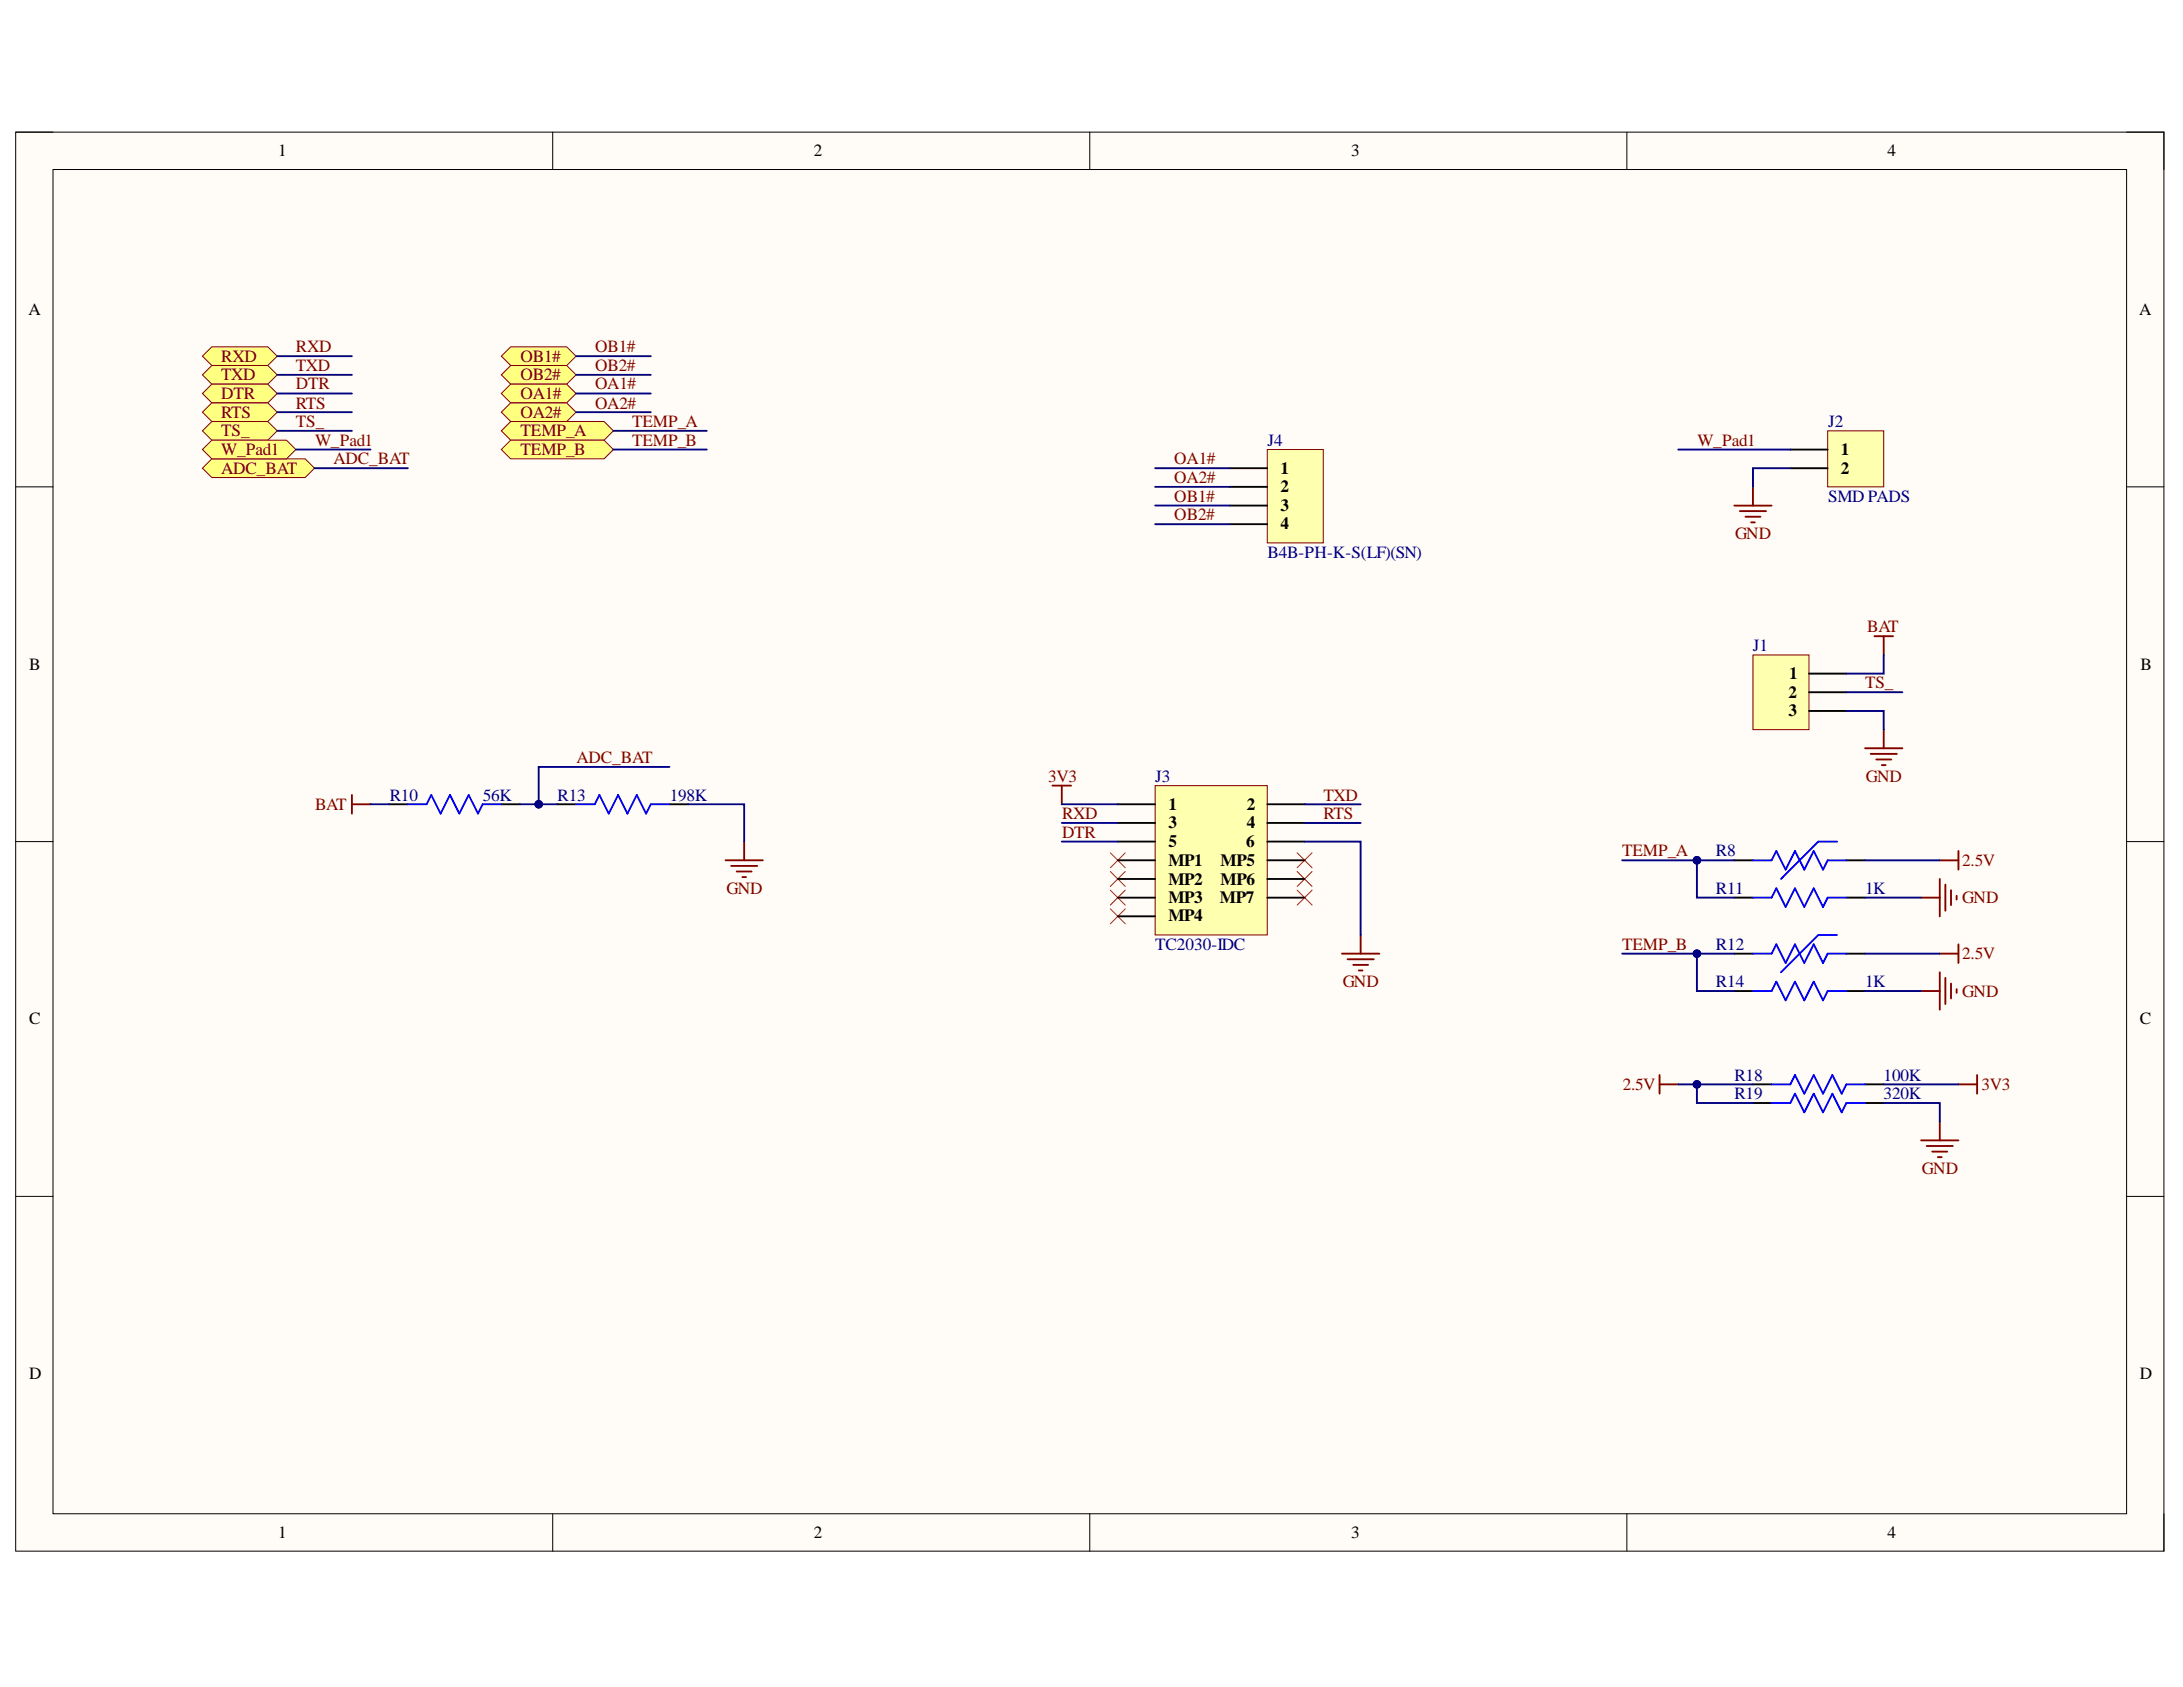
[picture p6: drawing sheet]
<svg xmlns="http://www.w3.org/2000/svg" width="279mm" height="216mm" viewBox="0 0 279 216" stroke-linecap="round" stroke-linejoin="round" font-family="sans-serif">
<defs><g id="words">
<g font-size="2.2">
<text x="35.6" y="20">1</text>
<text x="104.1" y="20">2</text>
<text x="173" y="20">3</text>
<text x="241.6" y="20">4</text>
<text x="3.6" y="40.3">A</text>
<text x="273.8" y="40.3">A</text>
<text x="235.6" y="58.2">1</text>
<text x="163.9" y="60.7">1</text>
<text x="163.9" y="63">2</text>
<text x="163.9" y="65.4">3</text>
<text x="235.6" y="60.7">2</text>
<text x="163.9" y="67.7">4</text>
<text x="3.7" y="85.7">B</text>
<text x="228.9" y="89.3">2</text>
<text x="229" y="86.9">1</text>
<text x="274" y="85.7">B</text>
<text x="228.9" y="91.7">3</text>
<text x="149.5" y="103.7">1</text>
<text x="149.5" y="106">3</text>
<text x="159.6" y="103.7">2</text>
<text x="159.6" y="106">4</text>
<text x="149.5" y="108.4">5</text>
<text x="149.5" y="110.8">MP1</text>
<text x="149.5" y="113.2">MP2</text>
<text x="156.2" y="110.8">MP5</text>
<text x="156.2" y="113.2">MP6</text>
<text x="159.5" y="108.4">6</text>
<text x="149.5" y="115.6">MP3</text>
<text x="149.5" y="117.9">MP4</text>
<text x="156.1" y="115.6">MP7</text>
<text x="3.7" y="131.1">C</text>
<text x="273.9" y="131.1">C</text>
<text x="3.7" y="176.5">D</text>
<text x="273.9" y="176.5">D</text>
<text x="35.6" y="196.8">1</text>
<text x="104.1" y="196.8">2</text>
<text x="173" y="196.8">3</text>
<text x="241.6" y="196.8">4</text>
</g>
<g font-size="2.2" fill="#800000">
<text x="28.3" y="46.3">RXD</text>
<text x="37.9" y="45.1">RXD</text>
<text x="37.9" y="47.5">TXD</text>
<text x="66.6" y="46.3">OB1#</text>
<text x="76.2" y="45.1">OB1#</text>
<text x="76.2" y="47.5">OB2#</text>
<text x="28.3" y="48.7">TXD</text>
<text x="28.3" y="51">DTR</text>
<text x="28.3" y="53.5">RTS</text>
<text x="37.9" y="49.8">DTR</text>
<text x="37.9" y="52.3">RTS</text>
<text x="66.6" y="48.7">OB2#</text>
<text x="66.6" y="51">OA1#</text>
<text x="66.6" y="53.5">OA2#</text>
<text x="76.2" y="49.8">OA1#</text>
<text x="76.2" y="52.3">OA2#</text>
<text x="28.3" y="55.8">TS_</text>
<text x="28.3" y="58.2">W_Pad1</text>
<text x="37.9" y="54.7">TS_</text>
<text x="40.3" y="57">W_Pad1</text>
<text x="42.7" y="59.4">ADC_BAT</text>
<text x="66.6" y="55.8">TEMP_A</text>
<text x="66.6" y="58.2">TEMP_B</text>
<text x="80.9" y="57">TEMP_B</text>
<text x="80.9" y="54.7">TEMP_A</text>
<text x="150.3" y="59.4">OA1#</text>
<text x="217.2" y="57">W_Pad1</text>
<text x="28.3" y="60.7">ADC_BAT</text>
<text x="150.3" y="61.8">OA2#</text>
<text x="150.3" y="64.2">OB1#</text>
<text x="150.3" y="66.6">OB2#</text>
<text x="222.1" y="69">GND</text>
<text x="239" y="80.9">BAT</text>
<text x="238.7" y="88.1">TS_</text>
<text x="73.8" y="97.7">ADC_BAT</text>
<text x="134.2" y="100">3V3</text>
<text x="238.8" y="100">GND</text>
<text x="40.3" y="103.7">BAT</text>
<text x="135.9" y="104.8">RXD</text>
<text x="135.9" y="107.2">DTR</text>
<text x="169.4" y="102.5">TXD</text>
<text x="169.4" y="104.8">RTS</text>
<text x="207.6" y="109.6">TEMP_A</text>
<text x="251.1" y="110.8">2.5V</text>
<text x="93" y="114.4">GND</text>
<text x="251.1" y="115.6">GND</text>
<text x="207.6" y="121.6">TEMP_B</text>
<text x="251.1" y="122.7">2.5V</text>
<text x="171.9" y="126.3">GND</text>
<text x="251.1" y="127.6">GND</text>
<text x="207.7" y="139.5">2.5V</text>
<text x="253.6" y="139.5">3V3</text>
<text x="246" y="150.2">GND</text>
</g>
<g font-size="2.2" fill="#000080">
<text x="162.2" y="57">J4</text>
<text x="234" y="54.7">J2</text>
<text x="234" y="64.2">SMD PADS</text>
<text x="162.2" y="71.4">B4B-PH-K-S(LF)(SN)</text>
<text x="224.3" y="83.3">J1</text>
<text x="147.8" y="100">J3</text>
<text x="49.9" y="102.5">R10</text>
<text x="61.8" y="102.5">56K</text>
<text x="71.3" y="102.5">R13</text>
<text x="85.7" y="102.5">198K</text>
<text x="219.6" y="109.6">R8</text>
<text x="219.6" y="114.4">R11</text>
<text x="238.7" y="114.4">1K</text>
<text x="147.8" y="121.6">TC2030-IDC</text>
<text x="219.6" y="121.6">R12</text>
<text x="219.6" y="126.3">R14</text>
<text x="238.7" y="126.3">1K</text>
<text x="222" y="140.7">R19</text>
<text x="222" y="138.3">R18</text>
<text x="241.1" y="140.7">320K</text>
<text x="241.1" y="138.3">100K</text>
</g>
</g></defs>
<path d="M2 16.9h275v181.6h-275z" fill-rule="evenodd" fill="#fffcf8"/>
<path d="M2 16.9h275v181.6h-275z" fill="none" stroke="#000" stroke-width=".13"/>
<path d="M6.8 21.7h265.4v172h-265.4z" fill-rule="evenodd" fill="#fffcf8"/>
<g fill="none" stroke="#000" stroke-width=".13">
<path d="M2 16.9h4.8M70.7 16.9v4.8M139.5 16.9v4.8M208.2 16.9v4.8M272.2 16.9h4.8v4.8M6.8 21.7h265.4v172h-265.4zM2 62.3h4.8M272.2 62.3h4.8M2 107.7h4.8M272.2 107.7h4.8M2 153.1h4.8M272.2 153.1h4.8"/>
<path d="M70.7 193.7v4.8M139.5 193.7v4.8M208.2 193.7v4.8M277 193.7v4.8"/>
</g>
<path d="M238.7 95.8h4.8M239.4 96.5h3.4M240.1 97.2h2M240.9 97.9h.4M241.1 93.4v2.4M134.7 100.5h2.4M135.9 100.5v2.4M174.1 119.7v2.3M171.8 122h4.7M172.5 122.8h3.3M173.2 123.5h1.9M173.9 124.2h.5" fill="none" stroke="#800000" stroke-width=".24"/>
<g fill="none" stroke="#f00" stroke-width=".13">
<path d="M142.1 109.1l1.9 2M142.1 111.5l1.9 1.9M142.1 113.9l1.9 1.9M142.1 116.3l1.9 1.9M144 109.1l-1.9 2M144 111.5l-1.9 1.9M144 113.9l-1.9 1.9M144 116.3l-1.9 1.9M166 109.1l1.9 2M166 111.5l1.9 1.9M166 113.9l1.9 1.9M167.9 109.1l-1.9 2"/>
<path d="M167.9 111.5l-1.9 1.9M167.9 113.9l-1.9 1.9"/>
</g>
<path d="M25.9 45.6l1.2-1.2h7.2l1.2 1.2-1.2 1.2h-7.2z" fill-rule="evenodd" fill="#ffff80"/>
<path d="M25.9 45.6l1.2-1.2h7.2l1.2 1.2-1.2 1.2h-7.2z" fill="none" stroke="#800000" stroke-width=".13"/>
<path d="M25.9 48l1.2-1.2h7.2l1.2 1.2-1.2 1.2h-7.2z" fill-rule="evenodd" fill="#ffff80"/>
<path d="M25.9 48l1.2-1.2h7.2l1.2 1.2-1.2 1.2h-7.2z" fill="none" stroke="#800000" stroke-width=".13"/>
<path d="M25.9 50.4l1.2-1.2h7.2l1.2 1.2-1.2 1.2h-7.2z" fill-rule="evenodd" fill="#ffff80"/>
<path d="M25.9 50.4l1.2-1.2h7.2l1.2 1.2-1.2 1.2h-7.2z" fill="none" stroke="#800000" stroke-width=".13"/>
<path d="M25.9 52.8l1.2-1.2h7.2l1.2 1.2-1.2 1.1h-7.2z" fill-rule="evenodd" fill="#ffff80"/>
<path d="M25.9 52.8l1.2-1.2h7.2l1.2 1.2-1.2 1.1h-7.2z" fill="none" stroke="#800000" stroke-width=".13"/>
<path d="M25.9 59.9l1.2-1.2h12l1.2 1.2-1.2 1.2h-12z" fill-rule="evenodd" fill="#ffff80"/>
<path d="M25.9 59.9l1.2-1.2h12l1.2 1.2-1.2 1.2h-12z" fill="none" stroke="#800000" stroke-width=".13"/>
<path d="M239.9 81.4h2.4M241.1 81.4v2.4" fill="none" stroke="#800000" stroke-width=".24"/>
<path d="M25.9 55.1l1.2-1.2h7.2l1.2 1.2-1.2 1.2h-7.2z" fill-rule="evenodd" fill="#ffff80"/>
<path d="M25.9 55.1l1.2-1.2h7.2l1.2 1.2-1.2 1.2h-7.2z" fill="none" stroke="#800000" stroke-width=".13"/>
<path d="M45 101.7v2.4M45 102.9h2.4M92.9 110.1h4.7M93.6 110.8h3.3M94.3 111.5h1.9M95 112.2h.5M95.2 107.7v2.4" fill="none" stroke="#800000" stroke-width=".24"/>
<path d="M49.8 102.9h2.4M64.2 102.9h2.4M71.3 102.9h2.4M85.7 102.9h2.4" fill="none" stroke="#000" stroke-width=".24"/>
<path d="M52.2 102.9h2.4l.6-1.2 1.2 2.4 1.2-2.4 1.2 2.4 1.2-2.4 1.2 2.4 .6-1.2h2.4M73.7 102.9h2.4l.6-1.2 1.2 2.4 1.2-2.4 1.2 2.4 1.2-2.4 1.2 2.4 .6-1.2h2.4" fill="none" stroke="#00f" stroke-width=".24"/>
<path d="M233.9 55.1h7.2v7.2h-7.2z" fill-rule="evenodd" fill="#ffffb0"/>
<path d="M233.9 55.1h7.2v7.2h-7.2z" fill="none" stroke="#800000" stroke-width=".13"/>
<path d="M229.1 57.5h4.8M229.1 59.9h4.8" fill="none" stroke="#000" stroke-width=".24"/>
<path d="M25.9 57.5l1.2-1.2h9.6l1.2 1.2-1.2 1.2h-9.6z" fill-rule="evenodd" fill="#ffff80"/>
<path d="M25.9 57.5l1.2-1.2h9.6l1.2 1.2-1.2 1.2h-9.6z" fill="none" stroke="#800000" stroke-width=".13"/>
<g fill="none" stroke="#800000" stroke-width=".24">
<path d="M222 64.7h4.7M222.7 65.4h3.3M223.4 66.1h1.9M224.1 66.8h.5M224.4 62.3v2.4M245.9 114.9h2.4M248.3 112.5v4.8M249 113.2v3.4M249.7 113.9v1.9M250.4 114.6v.5M245.9 126.8h2.4M248.3 124.4v4.8"/>
<path d="M249 125.2v3.3M249.7 125.9v1.9M250.4 126.6v.5"/>
</g>
<path d="M64.2 55.1l1.2-1.2h11.9l1.2 1.2-1.2 1.2h-11.9z" fill-rule="evenodd" fill="#ffff80"/>
<path d="M64.2 55.1l1.2-1.2h11.9l1.2 1.2-1.2 1.2h-11.9z" fill="none" stroke="#800000" stroke-width=".13"/>
<path d="M64.2 57.5l1.2-1.2h11.9l1.2 1.2-1.2 1.2h-11.9z" fill-rule="evenodd" fill="#ffff80"/>
<path d="M64.2 57.5l1.2-1.2h11.9l1.2 1.2-1.2 1.2h-11.9z" fill="none" stroke="#800000" stroke-width=".13"/>
<path d="M222 110.1h2.4M236.3 110.1h2.4M222 122h2.4M224.4 138.8h2.3M236.3 122h2.4M238.7 138.8h2.4M224.4 141.2h2.3M238.7 141.2h2.4" fill="none" stroke="#000" stroke-width=".24"/>
<path d="M224.4 110.1h2.3l.6-1.2 1.2 2.4 1.2-2.4 1.2 2.4 1.2-2.4 1.2 2.4 .6-1.2h2.4M235.1 107.7h-2.4l-4.7 4.8M235.1 119.7h-2.4l-4.7 4.7M224.4 122h2.3l.6-1.1 1.2 2.3 1.2-2.3 1.2 2.3 1.2-2.3 1.2 2.3 .6-1.2h2.4M226.7 138.8h2.4l.6-1.2 1.2 2.4 1.2-2.4 1.2 2.4 1.2-2.4 1.2 2.4 .6-1.2h2.4M226.7 141.2h2.4l.6-1.2 1.2 2.4 1.2-2.4 1.2 2.4 1.2-2.4 1.2 2.4 .6-1.2h2.4" fill="none" stroke="#00f" stroke-width=".24"/>
<g fill="none" stroke="#800000" stroke-width=".24">
<path d="M248.3 110.1h2.4M250.7 108.9v2.4M212.4 138.8h2.4M212.4 137.6v2.4M248.3 122h2.4M250.7 138.8h2.3M250.7 120.9v2.3M253 137.6v2.4M245.9 145.9h4.8M246.6 146.7h3.3M247.3 147.4h1.9M248 148.1h.5"/>
<path d="M248.3 143.6v2.3"/>
</g>
<path d="M147.8 100.5h14.4v19.2h-14.4z" fill-rule="evenodd" fill="#ffffb0"/>
<path d="M147.8 100.5h14.4v19.2h-14.4z" fill="none" stroke="#800000" stroke-width=".13"/>
<g fill="none" stroke="#000" stroke-width=".24">
<path d="M143.1 102.9h4.7M143.1 105.3h4.7M143.1 107.7h4.7M143.1 110.1h4.7M143.1 112.5h4.7M143.1 114.9h4.7M143.1 117.3h4.7M162.2 102.9h4.8M162.2 105.3h4.8M162.2 107.7h4.8M162.2 110.1h4.8M162.2 112.5h4.8"/>
<path d="M162.2 114.9h4.8M222 114.9h2.4M236.3 114.9h2.4M222 126.8h2.4M236.3 126.8h2.4"/>
</g>
<path d="M224.4 114.9h2.3l.6-1.2 1.2 2.4 1.2-2.4 1.2 2.4 1.2-2.4 1.2 2.4 .6-1.2h2.4M224.4 126.8h2.3l.6-1.2 1.2 2.4 1.2-2.4 1.2 2.4 1.2-2.4 1.2 2.4 .6-1.2h2.4" fill="none" stroke="#00f" stroke-width=".24"/>
<path d="M162.2 57.5h7.2v12h-7.2z" fill-rule="evenodd" fill="#ffffb0"/>
<path d="M162.2 57.5h7.2v12h-7.2z" fill="none" stroke="#800000" stroke-width=".13"/>
<path d="M157.4 59.9h4.8M157.4 62.3h4.8M157.4 64.7h4.8M157.4 67.1h4.8" fill="none" stroke="#000" stroke-width=".24"/>
<path d="M64.2 45.6l1.2-1.2h7.1l1.2 1.2-1.2 1.2h-7.1z" fill-rule="evenodd" fill="#ffff80"/>
<path d="M64.2 45.6l1.2-1.2h7.1l1.2 1.2-1.2 1.2h-7.1z" fill="none" stroke="#800000" stroke-width=".13"/>
<path d="M65.4 46.8h7.1l1.2 1.2-1.2 1.2h-7.1l-1.2-1.2z" fill-rule="evenodd" fill="#ffff80"/>
<path d="M65.4 46.8h7.1l1.2 1.2-1.2 1.2h-7.1l-1.2-1.2z" fill="none" stroke="#800000" stroke-width=".13"/>
<path d="M64.2 50.4l1.2-1.2h7.1l1.2 1.2-1.2 1.2h-7.1z" fill-rule="evenodd" fill="#ffff80"/>
<path d="M64.2 50.4l1.2-1.2h7.1l1.2 1.2-1.2 1.2h-7.1z" fill="none" stroke="#800000" stroke-width=".13"/>
<path d="M64.2 52.8l1.2-1.2h7.1l1.2 1.2-1.2 1.1h-7.1z" fill-rule="evenodd" fill="#ffff80"/>
<path d="M64.2 52.8l1.2-1.2h7.1l1.2 1.2-1.2 1.1h-7.1z" fill="none" stroke="#800000" stroke-width=".13"/>
<path d="M224.4 83.8h7.1v9.6h-7.1z" fill-rule="evenodd" fill="#ffffb0"/>
<path d="M224.4 83.8h7.1v9.6h-7.1z" fill="none" stroke="#800000" stroke-width=".13"/>
<path d="M231.5 86.2h4.8M231.5 88.6h4.8M231.5 91h4.8" fill="none" stroke="#000" stroke-width=".24"/>
<path d="M35.5 55.1h9.5M35.5 52.8h9.5M35.5 50.4h9.5M35.5 48h9.5M35.5 45.6h9.5M37.9 57.5h9.5M40.3 59.9h11.9M47.4 102.9h2.4M66.6 102.9h4.7M241.1 138.8h9.6" fill="none" stroke="#000080" stroke-width=".24"/>
<circle cx="68.9" cy="102.9" r=".48" fill="#000080"/>
<circle cx="68.9" cy="102.9" r=".48" fill="none" stroke="#000080" stroke-width=".13"/>
<path d="M85.7 98.1h-16.8v4.8" fill="none" stroke="#000080" stroke-width=".24"/>
<circle cx="68.9" cy="102.9" r=".48" fill="#000080"/>
<circle cx="68.9" cy="102.9" r=".48" fill="none" stroke="#000080" stroke-width=".13"/>
<g fill="none" stroke="#000080" stroke-width=".24">
<path d="M73.7 52.8h9.6M73.7 50.4h9.6M73.7 48h9.6M73.7 45.6h9.6M78.5 57.5h12M78.5 55.1h12M147.8 59.9h9.6M147.8 67.1h9.6M147.8 64.7h9.6M147.8 62.3h9.6M88.1 102.9h7.1v4.8M135.9 107.7h7.2"/>
<path d="M135.9 105.3h7.2M135.9 102.9h7.2M167 107.7h7.1v12M167 105.3h7.1M167 102.9h7.1M207.6 122h14.4"/>
</g>
<circle cx="217.2" cy="122" r=".48" fill="#000080"/>
<circle cx="217.2" cy="122" r=".48" fill="none" stroke="#000080" stroke-width=".13"/>
<path d="M207.6 110.1h14.4" fill="none" stroke="#000080" stroke-width=".24"/>
<circle cx="217.2" cy="110.1" r=".48" fill="#000080"/>
<circle cx="217.2" cy="110.1" r=".48" fill="none" stroke="#000080" stroke-width=".13"/>
<path d="M214.8 138.8h9.6" fill="none" stroke="#000080" stroke-width=".24"/>
<circle cx="217.2" cy="138.8" r=".48" fill="#000080"/>
<circle cx="217.2" cy="138.8" r=".48" fill="none" stroke="#000080" stroke-width=".13"/>
<path d="M214.8 57.5h14.3M217.2 138.8v2.4h7.2" fill="none" stroke="#000080" stroke-width=".24"/>
<circle cx="217.2" cy="138.8" r=".48" fill="#000080"/>
<circle cx="217.2" cy="138.8" r=".48" fill="none" stroke="#000080" stroke-width=".13"/>
<path d="M217.2 122v4.8h4.8" fill="none" stroke="#000080" stroke-width=".24"/>
<circle cx="217.2" cy="122" r=".48" fill="#000080"/>
<circle cx="217.2" cy="122" r=".48" fill="none" stroke="#000080" stroke-width=".13"/>
<path d="M217.2 110.1v4.8h4.8" fill="none" stroke="#000080" stroke-width=".24"/>
<circle cx="217.2" cy="110.1" r=".48" fill="#000080"/>
<circle cx="217.2" cy="110.1" r=".48" fill="none" stroke="#000080" stroke-width=".13"/>
<path d="M229.1 59.9h-4.7v2.4M236.3 91h4.8v2.4M236.3 88.6h7.2M241.1 83.8v2.4h-4.8M238.7 114.9h7.2M238.7 110.1h9.6M238.7 126.8h7.2M238.7 122h9.6M241.1 141.2h7.2v2.4" fill="none" stroke="#000080" stroke-width=".24"/>
<use href="#words"/>
</svg>
